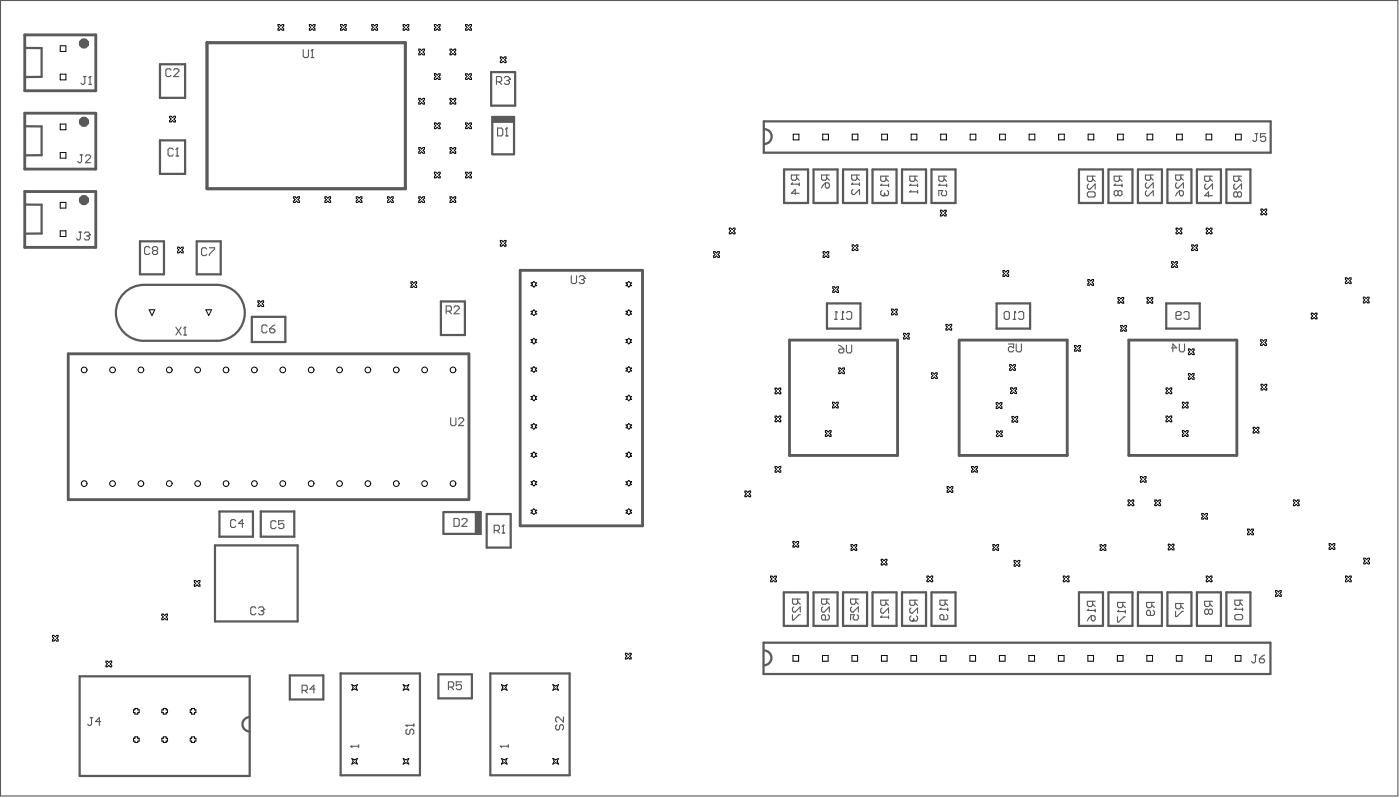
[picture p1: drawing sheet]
<svg xmlns="http://www.w3.org/2000/svg" width="417mm" height="237mm" viewBox="0 0 417 237" stroke-linecap="round" stroke-linejoin="round" font-family="sans-serif">
<g fill="none" stroke="#5a5a5a" stroke-width=".67">
<path d="M7.4 14.3h5v8.6h-5M55.1 19.1h-7.5v10h7.5M55.1 19.1h.1M55.1 19.1v10M7.4 37.6h5v8.6h-5M55.1 29.1h.1M146.3 21.5h7.1v9.9h-7.1zM146.7 36.2h6.3M227.5 36.1h151v9.3h-151zM47.6 41.8v9.9M47.6 51.7h.1M47.7 41.8h7.4"/>
<path d="M47.7 41.8h-.1M55.1 41.8h.1M55.1 41.8v9.9h-7.4M146.6 45.9v-11.1h6.5v11.1M146.6 45.9h6.5M233.5 50.4h7.2v10h-7.2zM242.3 50.4h7.2v10h-7.2zM251.1 50.4h7.1v10h-7.1zM259.9 50.4h7.1v10h-7.1zM268.7 50.4h7.1v10h-7.1zM277.4 50.4h7.2v10h-7.2zM321.4 50.4h7.1v10h-7.1z"/>
<path d="M330.1 50.4h7.2v10h-7.2zM338.9 50.4h7.2v10h-7.2zM347.7 50.4h7.2v10h-7.2zM356.5 50.4h7.1v10h-7.1zM365.3 50.4h7.1v10h-7.1zM7.4 60.9h5v8.6h-5M41.7 71.8h7.1v9.8h-7.1zM58.6 71.8h7.1v9.8h-7.1zM43 84.7h21.6M75 94.3h10v7.4l-10 .1zM131.3 89.7h7.2v10h-7.2zM246.3 90.3h9.9l.1 7.4-10 .1z"/>
<path d="M246.3 97.7v.1M296.8 90.3h10v7.4l-9.9 .1zM306.8 97.7v.1M347.4 97.7v.1M347.4 97.8h9.9M357.3 97.7v.1M357.3 97.7v-7.4h-9.9v7.4M43 101.4h21.6M65.4 159.6v.1M65.4 152.2v7.4M65.4 159.7h9.9M65.4 152.2h9.9v7.5"/>
<path d="M65.4 152.2h.1M75.3 159.7h.1M77.7 152.2v7.5h9.9M77.7 152.2h.1M77.7 152.2h9.9M87.6 152.2h.1M87.7 159.6l-.1 .1M87.7 152.2v7.4M132.1 152.4h11.1v6.4h-11.1zM141.7 152.4v6.4M145 152.9h7.1v10h-7.1zM64 162.3h24.6v22.6h-24.6z"/>
<path d="M233.5 176.2h7.1v10h-7.1zM242.3 176.2h7.2v10h-7.2zM251.1 176.2h7.1v10h-7.1zM259.9 176.2h7.1v10h-7.1zM268.7 176.2h7.1v10h-7.1zM277.4 176.2h7.2v10h-7.2zM321.4 176.2h7.1v10h-7.1zM330.1 176.2h7.2v10h-7.2zM338.9 176.2h7.2v10h-7.2zM347.7 176.2h7.2v10h-7.2zM356.5 176.2h7.1v10h-7.1zM365.3 176.2h7.1v10h-7.1z"/>
<path d="M227.4 191.2h151v9.3h-151zM23.7 201.2h50.7v29.7h-50.7zM74.4 201.2h.1M86.3 200.9h10v7.2h-10zM101.5 200.4h23.6v30.3h-23.6zM101.5 200.4h.1M130.6 200.6h9.9v7.2h-9.9zM146.1 200.4h23.6v30.3h-23.7z"/>
</g>
<path d="M7.4 10.4h21.1v16.6h-21.1zM61.7 12.7h59v43.5h-59zM7.4 33.7h21.1v16.6h-21.1zM7.4 57h21.1v16.6h-21.1zM154.9 80.4h36.5v76h-36.5zM139.6 105.3h-119.3v43.4h119.3M139.7 105.3v43.4M235.2 101.2h32.1v34.3h-32.1zM285.7 101.2h32.2l-.1 34.3h-32.1zM336.2 101.2h32.2l-.1 34.3h-32.1z" fill="none" stroke="#5a5a5a" stroke-width=".85"/>
<g fill="#5a5a5a">
<path d="M146.7 34.8h6.3v1.4h-6.3z" fill-rule="evenodd"/>
<path d="M141.8 152.4h1.4v6.3h-1.4z" fill-rule="evenodd"/>
</g>
<path d="M50.9 20.8l-.3-.3h-.8l-.4 .3v1.6l.4 .4h.8l.3-.4M51.7 20.8l.4-.3h.8l.4 .3v.4l-1.6 1.6h1.6M51.6 44.5l-.4-.4h-.8l-.3 .4v1.5l.3 .4h.8l.4-.4M52.4 46.4h.8M52.8 44.1v2.3" fill="none" stroke="#5a5a5a" stroke-width=".33"/>
<circle cx="52.8" cy="44.1" r=".17" fill="#5a5a5a"/>
<path d="M373.9 39.8h.8M374.3 39.8v1.9l-.4 .4h-.4l-.4-.4M377 39.8h-1.6v1.1l1.2-.4 .4 .4v.8l-.4 .4h-.8l-.4-.4M52.8 44.1l-.4 .4M132.9 92.6h1.2l.3-.4v-.8l-.3-.4h-1.2v2.4M133.7 92.6l.7 .8M135.2 91.4l.4-.4h.8l.4 .4v.4l-1.6 1.6h1.6M134.2 124.3v1.9l.4 .4h.8l.4-.4v-1.9M136.6 124.7l.3-.4h.8l.4 .4v.4l-1.5 1.5h1.5M76.2 181l-.4-.4h-.7l-.4 .4v1.5l.4 .4h.7l.4-.4M77 181l.4-.4h.8l.4 .4v.3" fill="none" stroke="#5a5a5a" stroke-width=".33"/>
<circle cx="78.6" cy="181.3" r=".17" fill="#5a5a5a"/>
<path d="M77.8 181.7h.4M78.2 181.7l.4 .4v.4l-.4 .4h-.8l-.4-.4M78.6 181.3l-.4 .4M120.9 215.8h2.3M121.3 217l-.4 .3v.8l.4 .4h.4l.4-.4v-.8l.4-.3h.4l.3 .3v.8l-.3 .4M123.2 215.4v.8" fill="none" stroke="#5a5a5a" stroke-width=".33"/>
<circle cx="120.9" cy="215.8" r=".17" fill="#5a5a5a"/>
<path d="M120.9 215.8l.4 .4M104.5 222h2.3M106.8 221.6v.8" fill="none" stroke="#5a5a5a" stroke-width=".33"/>
<circle cx="104.5" cy="222" r=".17" fill="#5a5a5a"/>
<path d="M165.9 215.6l-.4 .4v.8l.4 .4h.4l.4-.4v-.8l.4-.4h.3l.4 .4v.8l-.4 .4M167.8 213.3v1.5l-1.5-1.5h-.4l-.4 .4v.8l.4 .3M104.5 222l.4 .4M149.1 222h2.3M151.4 221.6v.8" fill="none" stroke="#5a5a5a" stroke-width=".33"/>
<circle cx="149.1" cy="222" r=".17" fill="#5a5a5a"/>
<path d="M148.2 38.1h1.2l.4 .4v1.5l-.4 .4h-1.2zM150.9 38.1v2.3M150.5 40.4h.8M249.8 102.7l.8 .4 .7 .7M250.2 103.8h1.1v.8l-.4 .4h-.7l-.4-.4v-.4zM252.1 102.7v1.9l.4 .4h.8l.4-.4v-1.9M300.4 102.3h1.5v1.2l-1.2-.4-.3 .4v.8l.3 .4h.8l.4-.4M302.7 102.3v2l.4 .4h.7l.4-.4v-2M348.9 103.5h1.6l-1.2-1.2v2.4M351.3 102.3v2l.3 .4h.8l.4-.4v-2M149.1 222l.3 .4" fill="none" stroke="#5a5a5a" stroke-width=".33"/>
<circle cx="150.9" cy="38.1" r=".17" fill="#5a5a5a"/>
<g fill="none" stroke="#5a5a5a" stroke-width=".33">
<path d="M150.9 38.1l-.4 .4M79.6 97.1l-.4-.4h-.8l-.4 .4v1.5l.4 .4h.8l.4-.4M80.3 97.8h1.2l.4 .4v.4l-.4 .4h-.8l-.4-.4zM81.9 96.7l-.8 .4-.8 .7M301.8 95h.8M302.2 92.7v2.3M303.3 93.1l.4-.4h.8l.4 .4v1.5l-.4 .4h-.8l-.4-.4M350.3 93.9h1.1l.4-.4v-.4l-.4-.4h-.8l-.3 .4v1.5l.3 .4h.8l.4-.4M352.6 93.1l.4-.4h.8l.3 .4v1.5l-.3 .4h-.8l-.4-.4M82.2 155.3l-.4-.4h-.7l-.4 .4v1.6l.4 .4h.7l.4-.4M84.5 154.9h-1.5v1.2l1.2-.4 .3 .4v.8l-.3 .4h-.8l-.4-.4M135.2 154.3h1.2l.4 .4v1.5l-.4 .4h-1.2z"/>
<path d="M137.6 154.7l.3-.4h.8l.4 .4v.3l-1.5 1.6h1.5"/>
</g>
<circle cx="302.2" cy="92.7" r=".17" fill="#5a5a5a"/>
<path d="M250.6 95h.7M250.9 92.7v2.3M252.1 93.1l.4-.4h.8l.4 .4v1.5l-.4 .4h-.8l-.4-.4M299.5 92.7h.7l.4 .4v1.5l-.4 .4h-.7l-.4-.4v-1.5zM302.2 92.7l.4 .4" fill="none" stroke="#5a5a5a" stroke-width=".33"/>
<circle cx="250.9" cy="92.7" r=".17" fill="#5a5a5a"/>
<path d="M248.6 95h.8M249 92.7v2.3M250.9 92.7l.4 .4" fill="none" stroke="#5a5a5a" stroke-width=".33"/>
<circle cx="249" cy="92.7" r=".17" fill="#5a5a5a"/>
<path d="M249 92.7l.4 .4M147.2 157.8h1.2l.4-.4v-.7l-.4-.4h-1.2v2.3M148 157.8l.8 .8M149.5 158.6h.8M149.9 156.3v2.3M26.9 213.5h.8M27.3 213.5v2l-.4 .3h-.4l-.4-.3M30 214.7h-1.6l1.2-1.2v2.3" fill="none" stroke="#5a5a5a" stroke-width=".33"/>
<circle cx="149.9" cy="156.3" r=".17" fill="#5a5a5a"/>
<path d="M147.9 24.3h1.1l.4-.3v-.8l-.4-.4h-1.1v2.3M148.6 24.3l.8 .8M150.2 23.2l.4-.4h.8l.3 .4v.4M149.9 156.3l-.4 .4" fill="none" stroke="#5a5a5a" stroke-width=".33"/>
<circle cx="151.7" cy="23.6" r=".17" fill="#5a5a5a"/>
<g fill="none" stroke="#5a5a5a" stroke-width=".33">
<path d="M151 24h.4M151.4 24l.3 .3v.4l-.3 .4h-.8l-.4-.4M151.7 23.6l-.3 .4M245.8 54.4l-.7 .8-.4 .8M245.8 54.4h.8l.4 .4v.8l-.4 .4h-.4l-.4-.4zM246.2 52.1v1.1l-.4 .4h-.7l-.4-.4v-1.1h2.3M246.2 52.9l.8 .7M343 179.2v1.2l-.3 .4h-.8l-.4-.4v-1.2h2.3M351.7 179.6v1.1l-.4 .4h-.8l-.4-.4v-1.1h2.4M360.3 178.9v1.2l-.3 .4h-.8l-.4-.4v-1.2h2.3M360.3 179.7l.8 .8M369.3 178.6v1.1l-.4 .4h-.7l-.4-.4v-1.1h2.3"/>
<path d="M369.3 179.3l.8 .8M343 180l.8 .8M343.4 181.6l.4 .3v.8l-.4 .4h-1.5l-.4-.4v-.8l.4-.3h.4l.4 .3v1.2M350.1 181.9v1.5h.4l1.6-1.5h.4M351.7 180.3l.8 .8M360 181.6l-.4-.4h-.4l-.4 .4v.8l.4 .4h.4l.4-.4M360 181.6l.3-.4h.4l.4 .4v.8l-.4 .4h-.4l-.3-.4M360 181.6v.8M367.8 181.3h2.3M370.1 180.9v.8"/>
</g>
<circle cx="367.8" cy="181.3" r=".17" fill="#5a5a5a"/>
<path d="M271 55.1h2.3M272.5 52.4v1.2l-.4 .4h-.7l-.4-.4v-1.2h2.3M272.5 53.2l.8 .8M273.3 54.7v.8M368.2 180.9l-.4 .4M368.2 182.8h1.5l.4 .4v.8l-.4 .4h-1.5l-.4-.4v-.8z" fill="none" stroke="#5a5a5a" stroke-width=".33"/>
<circle cx="271" cy="55.1" r=".17" fill="#5a5a5a"/>
<path d="M271 57.1h2.3M271.4 54.7l-.4 .4M273.3 56.7v.8" fill="none" stroke="#5a5a5a" stroke-width=".33"/>
<circle cx="271" cy="57.1" r=".17" fill="#5a5a5a"/>
<path d="M253.7 54.8h2.3M255.2 52.1v1.1l-.4 .4h-.7l-.4-.4v-1.1h2.3M255.2 52.9l.8 .7M256 54.4v.8M271.4 56.7l-.4 .4" fill="none" stroke="#5a5a5a" stroke-width=".33"/>
<circle cx="253.7" cy="54.8" r=".17" fill="#5a5a5a"/>
<path d="M254.1 54.4l-.4 .4M254.1 56.3l-.4 .4v.8l.4 .4h.3l1.6-1.6v1.6M262.3 55.1h2.3M263.9 52.4v1.2l-.4 .4h-.8l-.4-.4v-1.2h2.3M263.9 53.2l.7 .8M264.6 54.7v.8" fill="none" stroke="#5a5a5a" stroke-width=".33"/>
<circle cx="262.3" cy="55.1" r=".17" fill="#5a5a5a"/>
<path d="M262.7 54.7l-.4 .4M262.7 56.7l-.4 .4v.7l.4 .4h.4" fill="none" stroke="#5a5a5a" stroke-width=".33"/>
<circle cx="263.1" cy="58.2" r=".17" fill="#5a5a5a"/>
<path d="M235.7 54.8h2.3M237.3 52.1v1.1l-.4 .4h-.8l-.4-.4v-1.1h2.3M237.3 52.9l.7 .7M238 54.4v.8M263.5 57.8l-.4 .4M263.5 57.5v.3M264.3 56.7l.3 .4v.7l-.3 .4h-.4l-.4-.4" fill="none" stroke="#5a5a5a" stroke-width=".33"/>
<circle cx="235.7" cy="54.8" r=".17" fill="#5a5a5a"/>
<path d="M236.1 54.4l-.4 .4M238 57.5h-2.3l1.2-1.2v1.6M279.6 55.1h2.3M281.2 52.4v1.2l-.4 .4h-.8l-.4-.4v-1.2h2.3M281.2 53.2l.7 .8M281.9 54.7v.8" fill="none" stroke="#5a5a5a" stroke-width=".33"/>
<circle cx="279.6" cy="55.1" r=".17" fill="#5a5a5a"/>
<path d="M280 54.7l-.4 .4M281.6 56.7l.3 .4v.7l-.3 .4h-.8l-.4-.4 .4-1.1h-1.2v1.5M325.4 178.9v1.2l-.4 .4h-.7l-.4-.4v-1.2h2.3M325.4 179.7l.8 .8M323.9 181.6h2.3M326.2 181.2v.8" fill="none" stroke="#5a5a5a" stroke-width=".33"/>
<circle cx="323.9" cy="181.6" r=".17" fill="#5a5a5a"/>
<path d="M334.4 179.2v1.2l-.4 .4h-.8l-.4-.4v-1.2h2.4M324.3 181.2l-.4 .4M325 183.2l-.7 .7-.4 .8M325 183.2h.8l.4 .4v.7l-.4 .4h-.4l-.4-.4zM332.8 181.9h2.4M334.4 180l.8 .8M335.2 181.6v.7" fill="none" stroke="#5a5a5a" stroke-width=".33"/>
<circle cx="332.8" cy="181.9" r=".17" fill="#5a5a5a"/>
<path d="M331.8 55.1h2.4M333.4 52.4v1.2l-.4 .4h-.8l-.4-.4v-1.2h2.4M333.4 53.2l.8 .8M334.2 54.7v.8M332.8 183.5v1.6h.4l1.6-1.6h.4M333.2 181.6l-.4 .3" fill="none" stroke="#5a5a5a" stroke-width=".33"/>
<circle cx="331.8" cy="55.1" r=".17" fill="#5a5a5a"/>
<path d="M332.2 54.7l-.4 .4M333 57.1l-.4-.4h-.4l-.4 .4v.7l.4 .4h.4l.4-.4M333 57.1l.4-.4h.4l.4 .4v.7l-.4 .4h-.4l-.4-.4M333 57.1v.7M281.5 178.6v1.1l-.4 .4h-.8l-.4-.4v-1.1h2.4M281.5 179.3l.8 .8M279.9 181.3h2.4M282.3 180.9v.8" fill="none" stroke="#5a5a5a" stroke-width=".33"/>
<circle cx="279.9" cy="181.3" r=".17" fill="#5a5a5a"/>
<path d="M324.3 54.7l-.4 .4v.8l.4 .4h.3l1.6-1.6v1.6M324.3 57.1h1.5l.4 .4v.7l-.4 .4h-1.5l-.4-.4v-.7zM325.4 52.4v1.2l-.4 .4h-.7l-.4-.4v-1.2h2.3M325.4 53.2l.8 .8M263.9 178.6v1.1l-.4 .4h-.8l-.4-.4v-1.1h2.3M263.9 179.3l.7 .8M262.3 183.6h2.3M262.7 180.9l-.4 .4v.8l.4 .3h.4l1.5-1.5v1.5M264.6 183.2v.8M280.3 180.9l-.4 .4M281.9 182.8l.4 .4v.8l-.4 .4h-1.6l-.4-.4v-.8l.4-.4h.4l.4 .4v1.2" fill="none" stroke="#5a5a5a" stroke-width=".33"/>
<circle cx="262.3" cy="183.6" r=".17" fill="#5a5a5a"/>
<path d="M341.6 54.4l-.4 .4v.8l.4 .4h.3l1.6-1.6v1.6M341.6 56.7l-.4 .4v.8l.4 .4h.3l1.6-1.6v1.6M342.7 52.1v1.1l-.4 .4h-.7l-.4-.4v-1.1h2.3M342.7 52.9l.8 .7M272.5 178.6v1.1l-.4 .4h-.7l-.4-.4v-1.1h2.3M272.5 179.3l.8 .8M262.7 183.2l-.4 .4M271.4 180.9l-.4 .4v.8l.4 .3h.3l1.6-1.5v1.5M271.4 183.2l-.4 .4v.8l.4 .4h.3" fill="none" stroke="#5a5a5a" stroke-width=".33"/>
<circle cx="271.7" cy="184.8" r=".17" fill="#5a5a5a"/>
<g fill="none" stroke="#5a5a5a" stroke-width=".33">
<path d="M350.5 54.4l-.4 .4v.8l.4 .4h.4l1.6-1.6v1.6M351.3 56.7h.8l.4 .4v.8l-.4 .4h-.4l-.4-.4zM351.3 56.7l-.8 .8-.4 .8M351.7 52.1v1.1l-.4 .4h-.8l-.4-.4v-1.1h2.4M351.7 52.9l.8 .7M359.2 54.7l-.4 .4v.8l.4 .4h.4l1.5-1.6v1.6M360.3 52.4v1.2l-.3 .4h-.8l-.4-.4v-1.2h2.3M360.3 53.2l.8 .8M361.1 58.2h-2.3l1.2-1.1v1.5M367.8 54.7l-.4 .4v.8l.4 .4h.4l1.6-1.6v1.6M368.6 57.5l-.4-.4h-.4l-.4 .4v.7l.4 .4h.4l.4-.4M368.6 57.5l.4-.4h.4l.4 .4v.7l-.4 .4h-.4l-.4-.4"/>
<path d="M368.6 57.5v.7M369 52.4v1.2l-.4 .4h-.8l-.4-.4v-1.2h2.4M369 53.2l.8 .8M52.4 97.3l1.5 2.4M53.9 97.3l-1.5 2.4M54.7 99.7h.8M55.1 97.3v2.4M237.6 178.2v1.2l-.4 .4h-.8l-.4-.4v-1.2h2.4M237.6 179l.8 .8M246.2 178.2v1.2l-.4 .4h-.7l-.4-.4v-1.2h2.3M246.2 179l.8 .8M254.9 178.2v1.2l-.4 .4h-.8l-.4-.4v-1.2h2.4"/>
<path d="M254.9 179l.8 .8M236 182.9v1.5h.4l1.6-1.5h.4M236.4 180.6l-.4 .3v.8l.4 .4h.4l1.6-1.5v1.5M245.1 180.6l-.4 .3v.8l.4 .4h.4l1.5-1.5v1.5M246.6 182.9l.4 .4v.8l-.4 .3h-1.5l-.4-.3v-.8l.4-.4h.4l.3 .4v1.1M253.7 180.6l-.4 .3v.8l.4 .4h.4l1.6-1.5v1.5M255.3 182.9l.4 .4v.8l-.4 .3h-.8l-.4-.3 .4-1.2h-1.2v1.5M272.1 184.4l-.4 .4M272.1 184v.4M272.9 183.2l.4 .4v.8l-.4 .4h-.4l-.4-.4"/>
</g>
<circle cx="55.1" cy="97.3" r=".17" fill="#5a5a5a"/>
<g fill="none" stroke="#5a5a5a" stroke-width=".33">
<path d="M44.6 73.8l-.4-.4h-.7l-.4 .4v1.5l.4 .4h.7l.4-.4M45.8 74.5l-.4-.3v-.4l.4-.4h.8l.3 .4v.4l-.3 .3M45.8 74.5l-.4 .4v.4l.4 .4h.8l.3-.4v-.4l-.3-.4M45.8 74.5h.8M61.6 74.1l-.4-.4h-.8l-.4 .4v1.6l.4 .3h.8l.4-.3M62.4 73.7h1.5v.4l-1.5 1.6v.3M55.1 97.3l-.4 .4M170.2 82v2l.3 .4h.8l.4-.4v-2M172.5 82.4l.4-.4h.8l.3 .4v.4M70.2 155l-.3-.4h-.8l-.4 .4v1.5l.4 .4h.8l.3-.4M72.6 155.8h-1.6l1.2-1.2v2.3M90 205.4h1.1l.4-.4v-.7l-.4-.4h-1.1v2.3"/>
<path d="M90.8 205.4l.7 .8M93.9 205h-1.6l1.2-1.1v2.3M133.6 204.4h1.1l.4-.4v-.7l-.4-.4h-1.1v2.3M134.3 204.4l.8 .8M137.4 202.9h-1.5v1.1l.8-.4h.4l.3 .4v.8l-.3 .4h-.8l-.4-.4"/>
</g>
<circle cx="174" cy="82.8" r=".17" fill="#5a5a5a"/>
<path d="M24.9 22.8h.8M25.3 22.8v1.9l-.4 .4h-.4l-.4-.4M26.4 25.1h.8M26.8 22.8v2.3M173.3 83.2h.4M173.7 83.2l.3 .4v.4l-.3 .4h-.8l-.4-.4M174 82.8l-.3 .4" fill="none" stroke="#5a5a5a" stroke-width=".33"/>
<circle cx="26.8" cy="22.8" r=".17" fill="#5a5a5a"/>
<path d="M26.8 22.8l-.4 .4M23.9 46.1h.8M24.3 46.1v1.9l-.4 .4h-.4l-.4-.4M25.4 46.5l.4-.4h.8l.4 .4v.4l-1.6 1.5h1.6M23.6 69.1h.7M23.9 69.1v1.9l-.3 .4h-.4l-.4-.4M25.1 69.4l.4-.3h.8l.4 .3v.4" fill="none" stroke="#5a5a5a" stroke-width=".33"/>
<circle cx="26.7" cy="69.8" r=".17" fill="#5a5a5a"/>
<path d="M90.3 14.8v1.9l.4 .4h.8l.4-.4v-1.9M92.6 17.1h.8M93 14.8v2.3M25.9 70.2h.4M26.3 70.2l.4 .4v.4l-.4 .4h-.8l-.4-.4M26.7 69.8l-.4 .4" fill="none" stroke="#5a5a5a" stroke-width=".33"/>
<circle cx="93" cy="14.8" r=".17" fill="#5a5a5a"/>
<path d="M.2 .2h416.2v236.6h-416.2zM93 14.8l-.4 .4M373.5 194.9h.8M373.9 194.9v1.9l-.4 .4h-.3l-.4-.4M375.1 196h1.2l.3 .4v.4l-.3 .4h-.8l-.4-.4zM376.6 194.9l-.7 .4-.8 .7" fill="none" stroke="#5a5a5a" stroke-width=".33"/>
<path d="M227.6 38.4a2.2 2.2 0 0 1 2.2 2.2 2.2 2.2 0 0 1-2.2 2.2M42.8 84.8a8.3 8.3 0 0 0-8.3 8.3 8.3 8.3 0 0 0 8.3 8.3M64.6 84.8a8.3 8.3 0 0 1 8.3 8.3 8.3 8.3 0 0 1-8.3 8.3M227.6 193.5a2.2 2.2 0 0 1 2.2 2.2 2.2 2.2 0 0 1-2.2 2.2M74.4 213.3a2.14 2.14 0 0 0-2.2 2.2 2.14 2.14 0 0 0 2.2 2.1" fill="none" stroke="#5a5a5a" stroke-width=".67"/>
<g fill="none" stroke="#5a5a5a" stroke-width="1.7">
<circle cx="25" cy="12.9" r=".68"/>
<circle cx="25" cy="36.2" r=".68"/>
<circle cx="25" cy="59.5" r=".68"/>
</g>
<g fill="none" stroke="#000" stroke-width=".3">
<path d="M17.9 13.6h1.7v1.7h-1.7zM82.8 7.3h.4l.5 .4 .4-.4h.4v.4l-.4 .4 .4 .5v.4h-.4l-.4-.4-.5 .4h-.4v-.4l.4-.5-.4-.4zM92.1 7.3h.5l.4 .4 .4-.4h.4v.4l-.4 .4 .4 .5v.4h-.4l-.4-.4-.4 .4h-.5v-.4l.5-.5-.5-.4zM101.4 7.3h.5l.4 .4 .4-.4h.4v.4l-.4 .4 .4 .5v.4h-.4l-.4-.4-.4 .4h-.5v-.4l.5-.5-.5-.4zM110.8 7.3h.4l.4 .4 .4-.4h.4v.4l-.4 .4 .4 .5v.4h-.4l-.4-.4-.4 .4h-.4v-.4l.4-.5-.4-.4zM120.1 7.3h.4l.4 .4 .4-.4h.5v.4l-.5 .4 .5 .5v.4h-.5l-.4-.4-.4 .4h-.4v-.4l.4-.5-.4-.4zM124.7 14.6h.5l.4 .4 .4-.4h.4v.4l-.4 .5 .4 .4v.4h-.4l-.4-.4-.4 .4h-.5v-.4l.5-.4-.5-.5zM129.4 7.3h.4l.4 .4 .5-.4h.4v.4l-.4 .4 .4 .5v.4h-.4l-.5-.4-.4 .4h-.4v-.4l.4-.5-.4-.4zM134 14.6h.5l.4 .4 .4-.4h.4v.4l-.4 .5 .4 .4v.4h-.4l-.4-.4-.4 .4h-.5v-.4l.5-.4-.5-.5zM138.7 7.3h.4l.5 .4 .4-.4h.4v.4l-.4 .4 .4 .5v.4h-.4l-.4-.4-.5 .4h-.4v-.4l.4-.5-.4-.4zM149 16.9h.4l.5 .5 .4-.5h.4v.5l-.4 .4 .4 .4v.4h-.4l-.4-.4-.5 .4h-.4v-.4l.4-.4-.4-.4zM17.9 22.1h1.7v1.7h-1.7z"/>
<path d="M17.9 36.9h1.7v1.7h-1.7zM50.5 34.6h.5l.4 .4 .4-.4h.4v.4l-.4 .4 .4 .5v.4h-.4l-.4-.4-.4 .4h-.5v-.4l.5-.5-.5-.4zM124.7 29.3h.5l.4 .4 .4-.4h.4v.4l-.4 .4 .4 .4v.5h-.4l-.4-.5-.4 .5h-.5v-.5l.5-.4-.5-.4zM129.4 36.6h.4l.4 .4 .5-.4h.4v.4l-.4 .4 .4 .5v.4h-.4l-.5-.4-.4 .4h-.4v-.4l.4-.5-.4-.4zM129.4 21.9h.4l.4 .5 .5-.5h.4v.5l-.4 .4 .4 .4v.4h-.4l-.5-.4-.4 .4h-.4v-.4l.4-.4-.4-.4zM134 29.3h.5l.4 .4 .4-.4h.4v.4l-.4 .4 .4 .4v.5h-.4l-.4-.5-.4 .5h-.5v-.5l.5-.4-.5-.4zM138.7 36.6h.4l.5 .4 .4-.4h.4v.4l-.4 .4 .4 .5v.4h-.4l-.4-.4-.5 .4h-.4v-.4l.4-.5-.4-.4zM138.7 21.9h.4l.5 .5 .4-.5h.4v.5l-.4 .4 .4 .4v.4h-.4l-.4-.4-.5 .4h-.4v-.4l.4-.4-.4-.4zM236.3 39.9h1.7v1.7h-1.7zM245 39.9h1.7v1.7h-1.7zM253.8 39.9h1.7v1.7h-1.7zM262.6 39.9h1.7v1.7h-1.7z"/>
<path d="M271.4 39.9h1.7v1.7h-1.7zM280.2 39.9h1.7v1.7h-1.7zM289 39.9h1.6v1.7h-1.6zM297.7 39.9h1.7v1.7h-1.7zM306.5 39.9h1.7v1.7h-1.7zM315.3 39.9h1.7v1.7h-1.7zM324.1 39.9h1.7v1.7h-1.7zM332.9 39.9h1.7v1.7h-1.7zM341.7 39.9h1.6v1.7h-1.6zM350.4 39.9h1.7v1.7h-1.7zM359.2 39.9h1.7v1.7h-1.7zM368 39.9h1.7v1.7h-1.7z"/>
<path d="M17.9 45.4h1.7v1.7h-1.7zM87.5 58.6h.4l.4 .4 .4-.4h.5v.4l-.5 .4 .5 .4v.4h-.5l-.4-.4-.4 .4h-.4v-.4l.4-.4-.4-.4zM96.8 58.6h.4l.4 .4 .5-.4h.4v.4l-.4 .4 .4 .4v.4h-.4l-.5-.4-.4 .4h-.4v-.4l.4-.4-.4-.4zM106.1 58.6h.4l.4 .4 .5-.4h.4v.4l-.4 .4 .4 .4v.4h-.4l-.5-.4-.4 .4h-.4v-.4l.4-.4-.4-.4zM115.4 58.6h.4l.5 .4 .4-.4h.4v.4l-.4 .4 .4 .4v.4h-.4l-.4-.4-.5 .4h-.4v-.4l.4-.4-.4-.4zM124.7 58.6h.5l.4 .4 .4-.4h.4v.4l-.4 .4 .4 .4v.4h-.4l-.4-.4-.4 .4h-.5v-.4l.5-.4-.5-.4zM124.7 43.9h.5l.4 .4 .4-.4h.4v.4l-.4 .5 .4 .4v.4h-.4l-.4-.4-.4 .4h-.5v-.4l.5-.4-.5-.5zM129.4 51.2h.4l.4 .5 .5-.5h.4v.5l-.4 .4 .4 .4v.4h-.4l-.5-.4-.4 .4h-.4v-.4l.4-.4-.4-.4zM134 58.6h.5l.4 .4 .4-.4h.4v.4l-.4 .4 .4 .4v.4h-.4l-.4-.4-.4 .4h-.5v-.4l.5-.4-.5-.4zM134 43.9h.5l.4 .4 .4-.4h.4v.4l-.4 .5 .4 .4v.4h-.4l-.4-.4-.4 .4h-.5v-.4l.5-.4-.5-.5zM138.7 51.2h.4l.5 .5 .4-.5h.4v.5l-.4 .4 .4 .4v.4h-.4l-.4-.4-.5 .4h-.4v-.4l.4-.4-.4-.4zM17.9 60.2h1.7v1.7h-1.7z"/>
<path d="M17.9 68.7h1.7v1.7h-1.7zM52.9 73.5h.4l.4 .5 .4-.5h.5v.5l-.5 .4 .5 .4v.4h-.5l-.4-.4-.4 .4h-.4v-.4l.4-.4-.4-.4zM149 71.5h.4l.5 .5 .4-.5h.4v.5l-.4 .4 .4 .4v.4h-.4l-.4-.4-.5 .4h-.4v-.4l.4-.4-.4-.4zM212.6 74.9h.4l.4 .4 .4-.4h.5v.4l-.5 .4 .5 .4v.5h-.5l-.4-.5-.4 .5h-.4v-.5l.4-.4-.4-.4zM217.2 67.9h.4l.5 .4 .4-.4h.4v.4l-.4 .4 .4 .4v.5h-.4l-.4-.5-.5 .5h-.4v-.5l.4-.4-.4-.4zM245.2 74.9h.4l.4 .4 .4-.4h.5v.4l-.5 .4 .5 .4v.5h-.5l-.4-.5-.4 .5h-.4v-.5l.4-.4-.4-.4zM253.8 72.9h.4l.5 .4 .4-.4h.4v.4l-.4 .4 .4 .4v.5h-.4l-.4-.5-.5 .5h-.4v-.5l.4-.4-.4-.4zM280.1 62.5h.4l.4 .5 .5-.5h.4v.5l-.4 .4 .4 .4v.4h-.4l-.5-.4-.4 .4h-.4v-.4l.4-.4-.4-.4zM349 77.9h.4l.4 .4 .4-.4h.5v.4l-.5 .4 .5 .4v.5h-.5l-.4-.5-.4 .5h-.4v-.5l.4-.4-.4-.4zM350.3 67.9h.4l.4 .4 .5-.4h.4v.4l-.4 .4 .4 .4v.5h-.4l-.5-.5-.4 .5h-.4v-.5l.4-.4-.4-.4zM355 72.9h.4l.4 .4 .4-.4h.4v.4l-.4 .4 .4 .4v.5h-.4l-.4-.5-.4 .5h-.4v-.5l.4-.4-.4-.4zM359.3 67.9h.4l.4 .4 .4-.4h.5v.4l-.5 .4 .5 .4v.5h-.5l-.4-.5-.4 .5h-.4v-.5l.4-.4-.4-.4z"/>
<path d="M375.6 62.2h.4l.4 .4 .5-.4h.4v.4l-.4 .5 .4 .4v.4h-.4l-.5-.4-.4 .4h-.4v-.4l.4-.4-.4-.5zM44.4 92.2h1.7l-.8 1.7zM61.3 92.2h1.7l-.8 1.7zM76.8 89.5h.4l.5 .4 .4-.4h.4v.4l-.4 .5 .4 .4v.4h-.4l-.4-.4-.5 .4h-.4v-.4l.4-.4-.4-.5zM122.4 83.9h.4l.4 .4 .5-.4h.4v.4l-.4 .4 .4 .4v.4h-.4l-.5-.4-.4 .4h-.4v-.4l.4-.4-.4-.4zM158.2 84.2h.4l.4-.5 .4 .5h.5l-.5 .4 .5 .4h-.5l-.4 .4-.4-.4h-.4l.4-.4zM158.2 92.6h.4l.4-.4 .4 .4h.5l-.5 .4 .5 .5h-.5l-.4 .4-.4-.4h-.4l.4-.5zM186.4 84.2h.5l.4-.5 .4 .5h.4l-.4 .4 .4 .4h-.4l-.4 .4-.4-.4h-.5l.5-.4zM186.4 92.6h.5l.4-.4 .4 .4h.4l-.4 .4 .4 .5h-.4l-.4 .4-.4-.4h-.5l.5-.5zM248 85.3h.5l.4 .4 .4-.4h.4v.4l-.4 .5 .4 .4v.4h-.4l-.4-.4-.4 .4h-.5v-.4l.5-.4-.5-.5zM265.5 92h.5l.4 .4 .4-.4h.4v.4l-.4 .4 .4 .4v.5h-.4l-.4-.5-.4 .5h-.5v-.5l.5-.4-.5-.4zM269.1 99.2h.4l.5 .4 .4-.4h.4v.4l-.4 .4 .4 .4v.5h-.4l-.4-.5-.5 .5h-.4v-.5l.4-.4-.4-.4z"/>
<path d="M281.8 96.5h.4l.4 .4 .4-.4h.5v.4l-.5 .4 .5 .5v.4h-.5l-.4-.4-.4 .4h-.4v-.4l.4-.5-.4-.4zM298.7 80.5h.5l.4 .4 .4-.4h.4v.4l-.4 .5 .4 .4v.4h-.4l-.4-.4-.4 .4h-.5v-.4l.5-.4-.5-.5zM324 83.2h.4l.5 .4 .4-.4h.4v.4l-.4 .4 .4 .5v.4h-.4l-.4-.4-.5 .4h-.4v-.4l.4-.5-.4-.4zM333 88.5h.4l.4 .4 .5-.4h.4v.4l-.4 .4 .4 .5v.4h-.4l-.5-.4-.4 .4h-.4v-.4l.4-.5-.4-.4zM333.8 96.8h.4l.5 .5 .4-.5h.4v.5l-.4 .4 .4 .4v.4h-.4l-.4-.4-.5 .4h-.4v-.4l.4-.4-.4-.4zM341.6 88.5h.5l.4 .4 .4-.4h.4v.4l-.4 .4 .4 .5v.4h-.4l-.4-.4-.4 .4h-.5v-.4l.5-.5-.5-.4zM390.6 93.2h.4l.4 .4 .4-.4h.4v.4l-.4 .4 .4 .4v.5h-.4l-.4-.5-.4 .5h-.4v-.5l.4-.4-.4-.4zM400.7 82.7h.4l.5 .4 .4-.4h.4v.4l-.4 .4 .4 .5v.4h-.4l-.4-.4-.5 .4h-.4v-.4l.4-.5-.4-.4zM406.1 88.4h.4l.4 .4 .4-.4h.5v.4l-.5 .5 .5 .4v.4h-.5l-.4-.4-.4 .4h-.4v-.4l.4-.4-.4-.5zM158.2 101.1h.4l.4-.5 .4 .5h.5l-.5 .4 .5 .4h-.5l-.4 .4-.4-.4h-.4l.4-.4zM158.2 109.5h.4l.4-.4 .4 .4h.5l-.5 .4 .5 .5h-.5l-.4 .4-.4-.4h-.4l.4-.5zM158.2 118h.4l.4-.4 .4 .4h.5l-.5 .4 .5 .4h-.5l-.4 .4-.4-.4h-.4l.4-.4z"/>
<path d="M186.4 101.1h.5l.4-.5 .4 .5h.4l-.4 .4 .4 .4h-.4l-.4 .4-.4-.4h-.5l.5-.4zM186.4 109.5h.5l.4-.4 .4 .4h.4l-.4 .4 .4 .5h-.4l-.4 .4-.4-.4h-.5l.5-.5zM186.4 118h.5l.4-.4 .4 .4h.4l-.4 .4 .4 .4h-.4l-.4 .4-.4-.4h-.5l.5-.4zM230.9 115.5h.4l.4 .4 .4-.4h.5v.4l-.5 .4 .5 .4v.5h-.5l-.4-.5-.4 .5h-.4v-.5l.4-.4-.4-.4zM248 119.7h.4l.4 .4 .4-.4h.5v.4l-.5 .4 .5 .4v.5h-.5l-.4-.5-.4 .5h-.4v-.5l.4-.4-.4-.4zM249.8 109.5h.4l.5 .4 .4-.4h.4v.4l-.4 .4 .4 .5v.4h-.4l-.4-.4-.5 .4h-.4v-.4l.4-.5-.4-.4zM277.4 110.9h.5l.4 .5 .4-.5h.4v.5l-.4 .4 .4 .4v.4h-.4l-.4-.4-.4 .4h-.5v-.4l.5-.4-.5-.4zM296.7 119.8h.4l.5 .4 .4-.4h.4v.4l-.4 .4 .4 .5v.4h-.4l-.4-.4-.5 .4h-.4v-.4l.4-.5-.4-.4zM300.7 108.5h.4l.5 .4 .4-.4h.4v.4l-.4 .4 .4 .5v.4h-.4l-.4-.4-.5 .4h-.4v-.4l.4-.5-.4-.4zM301 115.4h.5l.4 .4 .4-.4h.4v.4l-.4 .4 .4 .5v.4h-.4l-.4-.4-.4 .4h-.5v-.4l.5-.5-.5-.4zM320.1 102.8h.4l.4 .4 .4-.4h.5v.4l-.5 .4 .5 .4v.5h-.5l-.4-.5-.4 .5h-.4v-.5l.4-.4-.4-.4zM347.3 115.4h.4l.4 .5 .5-.5h.4v.5l-.4 .4 .4 .4v.4h-.4l-.5-.4-.4 .4h-.4v-.4l.4-.4-.4-.4z"/>
<path d="M352.2 119.7h.4l.4 .4 .4-.4h.5v.4l-.5 .4 .5 .4v.5h-.5l-.4-.5-.4 .5h-.4v-.5l.4-.4-.4-.4zM354 103.8h.4l.4 .4 .4-.4h.4v.4l-.4 .5 .4 .4v.4h-.4l-.4-.4-.4 .4h-.4v-.4l.4-.4-.4-.5zM354 111.1h.4l.4 .5 .4-.5h.4v.5l-.4 .4 .4 .4v.4h-.4l-.4-.4-.4 .4h-.4v-.4l.4-.4-.4-.4zM375.5 101.1h.4l.4 .4 .5-.4h.4v.4l-.4 .4 .4 .4v.5h-.4l-.5-.5-.4 .5h-.4v-.5l.4-.4-.4-.4zM375.6 114.3h.4l.5 .5 .4-.5h.4v.5l-.4 .4 .4 .4v.4h-.4l-.4-.4-.5 .4h-.4v-.4l.4-.4-.4-.4zM158.2 126.4h.4l.4-.4 .4 .4h.5l-.5 .5 .5 .4h-.5l-.4 .4-.4-.4h-.4l.4-.4zM158.2 134.9h.4l.4-.4 .4 .4h.5l-.5 .4 .5 .4h-.5l-.4 .5-.4-.5h-.4l.4-.4zM186.4 126.4h.5l.4-.4 .4 .4h.4l-.4 .5 .4 .4h-.4l-.4 .4-.4-.4h-.5l.5-.4zM186.4 134.9h.5l.4-.4 .4 .4h.4l-.4 .4 .4 .4h-.4l-.4 .5-.4-.5h-.5l.5-.4zM230.9 123.8h.4l.4 .4 .4-.4h.5v.4l-.5 .4 .5 .5v.4h-.5l-.4-.4-.4 .4h-.4v-.4l.4-.5-.4-.4zM230.9 138.8h.4l.4 .4 .4-.4h.5v.4l-.5 .4 .5 .4v.5h-.5l-.4-.5-.4 .5h-.4v-.5l.4-.4-.4-.4zM245.8 128.1h.5l.4 .4 .4-.4h.4v.4l-.4 .5 .4 .4v.4h-.4l-.4-.4-.4 .4h-.5v-.4l.5-.4-.5-.5z"/>
<path d="M289.4 138.8h.4l.5 .4 .4-.4h.4v.4l-.4 .4 .4 .4v.5h-.4l-.4-.5-.5 .5h-.4v-.5l.4-.4-.4-.4zM296.8 128.2h.4l.5 .4 .4-.4h.4v.4l-.4 .5 .4 .4v.4h-.4l-.4-.4-.5 .4h-.4v-.4l.4-.4-.4-.5zM301.4 123.9h.4l.5 .4 .4-.4h.4v.4l-.4 .4 .4 .5v.4h-.4l-.4-.4-.5 .4h-.4v-.4l.4-.5-.4-.4zM347.3 123.8h.4l.4 .4 .5-.4h.4v.4l-.4 .4 .4 .5v.4h-.4l-.5-.4-.4 .4h-.4v-.4l.4-.5-.4-.4zM352.2 128.1h.4l.4 .4 .4-.4h.5v.4l-.5 .5 .5 .4v.4h-.5l-.4-.4-.4 .4h-.4v-.4l.4-.4-.4-.5zM373.3 127.1h.4l.4 .4 .4-.4h.4v.4l-.4 .5 .4 .4v.4h-.4l-.4-.4-.4 .4h-.4v-.4l.4-.4-.4-.5zM158.2 143.3h.4l.4-.4 .4 .4h.5l-.5 .5 .5 .4h-.5l-.4 .4-.4-.4h-.4l.4-.4zM158.2 151.8h.4l.4-.4 .4 .4h.5l-.5 .4 .5 .4h-.5l-.4 .5-.4-.5h-.4l.4-.4zM186.4 143.3h.5l.4-.4 .4 .4h.4l-.4 .5 .4 .4h-.4l-.4 .4-.4-.4h-.5l.5-.4zM186.4 151.8h.5l.4-.4 .4 .4h.4l-.4 .4 .4 .4h-.4l-.4 .5-.4-.5h-.5l.5-.4zM221.9 146.1h.4l.4 .4 .4-.4h.5v.4l-.5 .4 .5 .5v.4h-.5l-.4-.4-.4 .4h-.4v-.4l.4-.5-.4-.4zM282.1 144.8h.4l.4 .4 .5-.4h.4v.4l-.4 .4 .4 .4v.5h-.4l-.5-.5-.4 .5h-.4v-.5l.4-.4-.4-.4z"/>
<path d="M336 148.8h.4l.4 .4 .5-.4h.4v.4l-.4 .4 .4 .4v.5h-.4l-.5-.5-.4 .5h-.4v-.5l.4-.4-.4-.4zM339.7 141.8h.4l.4 .4 .4-.4h.4v.4l-.4 .4 .4 .4v.5h-.4l-.4-.5-.4 .5h-.4v-.5l.4-.4-.4-.4zM344 148.8h.4l.4 .4 .4-.4h.5v.4l-.5 .4 .5 .4v.5h-.5l-.4-.5-.4 .5h-.4v-.5l.4-.4-.4-.4zM358 152.8h.4l.4 .4 .4-.4h.4v.4l-.4 .4 .4 .4v.4h-.4l-.4-.4-.4 .4h-.4v-.4l.4-.4-.4-.4zM371.6 157.4h.4l.4 .4 .5-.4h.4v.4l-.4 .5 .4 .4v.4h-.4l-.5-.4-.4 .4h-.4v-.4l.4-.4-.4-.5zM385.2 148.8h.5l.4 .4 .4-.4h.4v.4l-.4 .4 .4 .4v.5h-.4l-.4-.5-.4 .5h-.5v-.5l.5-.4-.5-.4zM57.9 172.7h.4l.4 .4 .4-.4h.5v.4l-.5 .5 .5 .4v.4h-.5l-.4-.4-.4 .4h-.4v-.4l.4-.4-.4-.5zM229.5 171.4h.5l.4 .4 .4-.4h.4v.4l-.4 .4 .4 .5v.4h-.4l-.4-.4-.4 .4h-.5v-.4l.5-.5-.5-.4zM236.2 161.1h.4l.4 .4 .5-.4h.4v.4l-.4 .4 .4 .4v.5h-.4l-.5-.5-.4 .5h-.4v-.5l.4-.4-.4-.4zM253.5 162h.4l.4 .4 .5-.4h.4v.4l-.4 .5 .4 .4v.4h-.4l-.5-.4-.4 .4h-.4v-.4l.4-.4-.4-.5zM262.5 166.4h.4l.4 .4 .4-.4h.5v.4l-.5 .4 .5 .5v.4h-.5l-.4-.4-.4 .4h-.4v-.4l.4-.5-.4-.4zM276.1 171.4h.4l.5 .4 .4-.4h.4v.4l-.4 .4 .4 .5v.4h-.4l-.4-.4-.5 .4h-.4v-.4l.4-.5-.4-.4z"/>
<path d="M295.7 162h.5l.4 .4 .4-.4h.4v.4l-.4 .5 .4 .4v.4h-.4l-.4-.4-.4 .4h-.5v-.4l.5-.4-.5-.5zM302.1 166.7h.4l.4 .5 .4-.5h.4v.5l-.4 .4 .4 .4v.4h-.4l-.4-.4-.4 .4h-.4v-.4l.4-.4-.4-.4zM316.7 171.4h.4l.4 .4 .5-.4h.4v.4l-.4 .4 .4 .5v.4h-.4l-.5-.4-.4 .4h-.4v-.4l.4-.5-.4-.4zM327.7 162.1h.4l.4 .4 .4-.4h.5v.4l-.5 .4 .5 .4v.5h-.5l-.4-.5-.4 .5h-.4v-.5l.4-.4-.4-.4zM348 161.9h.4l.4 .4 .4-.4h.5v.4l-.5 .5 .5 .4v.4h-.5l-.4-.4-.4 .4h-.4v-.4l.4-.4-.4-.5zM359.3 171.4h.4l.4 .4 .4-.4h.5v.4l-.5 .4 .5 .5v.4h-.5l-.4-.4-.4 .4h-.4v-.4l.4-.5-.4-.4zM379.9 175.7h.4l.5 .4 .4-.4h.4v.4l-.4 .5 .4 .4v.4h-.4l-.4-.4-.5 .4h-.4v-.4l.4-.4-.4-.5zM395.9 161.7h.4l.4 .5 .4-.5h.5v.5l-.5 .4 .5 .4v.4h-.5l-.4-.4-.4 .4h-.4v-.4l.4-.4-.4-.4zM400.7 171.4h.5l.4 .4 .4-.4h.4v.4l-.4 .4 .4 .5v.4h-.4l-.4-.4-.4 .4h-.5v-.4l.5-.5-.5-.4zM406.2 166.1h.4l.4 .4 .5-.4h.4v.4l-.4 .4 .4 .4v.5h-.4l-.5-.5-.4 .5h-.4v-.5l.4-.4-.4-.4zM15.6 189h.4l.5 .5 .4-.5h.4v.5l-.4 .4 .4 .4v.4h-.4l-.4-.4-.5 .4h-.4v-.4l.4-.4-.4-.4zM31.6 196.7h.4l.4 .4 .4-.4h.5v.4l-.5 .4 .5 .5v.4h-.5l-.4-.4-.4 .4h-.4v-.4l.4-.5-.4-.4z"/>
<path d="M48.2 182.7h.4l.5 .4 .4-.4h.4v.4l-.4 .5 .4 .4v.4h-.4l-.4-.4-.5 .4h-.4v-.4l.4-.4-.4-.5zM186.3 194.4h.4l.4 .4 .4-.4h.5v.4l-.5 .4 .5 .4v.5h-.5l-.4-.5-.4 .5h-.4v-.5l.4-.4-.4-.4zM236.2 195h1.7v1.7h-1.7zM245 195h1.7v1.7h-1.7zM253.8 195h1.6v1.7h-1.6zM262.5 195h1.7v1.7h-1.7zM271.3 195h1.7v1.7h-1.7zM280.1 195h1.7v1.7h-1.7zM288.9 195h1.7v1.7h-1.7zM297.7 195h1.7v1.7h-1.7zM306.4 195h1.7v1.7h-1.7zM315.2 195h1.7v1.7h-1.7z"/>
<path d="M324 195h1.7v1.7h-1.7zM332.8 195h1.7v1.7h-1.7zM341.6 195h1.7v1.7h-1.7zM350.4 195h1.7v1.7h-1.7zM359.1 195h1.7v1.7h-1.7zM367.9 195h1.7v1.7h-1.7zM40.2 210.8h.8v.4h.5v.8h-.5v.5h-.8v-.5h-.4v-.8h.4zM40.2 219.2h.8v.4h.5v.9h-.5v.4h-.8v-.4h-.4v-.9h.4zM48.6 210.8h.9v.4h.4v.8h-.4v.5h-.9v-.5h-.4v-.8h.4zM48.6 219.2h.9v.4h.4v.9h-.4v.4h-.9v-.4h-.4v-.9h.4zM57.1 210.8h.8v.4h.5v.8h-.5v.5h-.8v-.5h-.4v-.8h.4zM57.1 219.2h.8v.4h.5v.9h-.5v.4h-.8v-.4h-.4v-.9h.4z"/>
<path d="M104.8 203.7l.8 .4 .9-.4-.5 .8 .5 .9-.9-.4-.8 .4 .4-.9zM120.1 203.7l.8 .4 .9-.4-.5 .8 .5 .9-.9-.4-.8 .4 .4-.9zM149.4 203.7l.8 .4 .8-.4-.4 .8 .4 .9-.8-.4-.8 .4 .4-.9zM164.7 203.7l.8 .4 .8-.4-.4 .8 .4 .9-.8-.4-.8 .4 .4-.9zM104.8 225.7l.8 .4 .9-.4-.5 .8 .5 .8-.9-.4-.8 .4 .4-.8zM120.1 225.7l.8 .4 .9-.4-.5 .8 .5 .8-.9-.4-.8 .4 .4-.8zM149.4 225.7l.8 .4 .8-.4-.4 .8 .4 .8-.8-.4-.8 .4 .4-.8zM164.7 225.7l.8 .4 .8-.4-.4 .8 .4 .8-.8-.4-.8 .4 .4-.8z"/>
<circle cx="25.1" cy="110.1" r=".85"/>
<circle cx="33.5" cy="110.1" r=".85"/>
<circle cx="42" cy="110.1" r=".85"/>
<circle cx="50.4" cy="110.1" r=".85"/>
<circle cx="58.9" cy="110.1" r=".85"/>
<circle cx="67.3" cy="110.1" r=".85"/>
<circle cx="75.8" cy="110.1" r=".85"/>
<circle cx="84.2" cy="110.1" r=".85"/>
<circle cx="92.7" cy="110.1" r=".85"/>
<circle cx="101.1" cy="110.1" r=".85"/>
<circle cx="109.6" cy="110.1" r=".85"/>
<circle cx="118" cy="110.1" r=".85"/>
<circle cx="126.5" cy="110.1" r=".85"/>
<circle cx="134.9" cy="110.1" r=".85"/>
<circle cx="25.1" cy="143.9" r=".85"/>
<circle cx="33.5" cy="143.9" r=".85"/>
<circle cx="42" cy="143.9" r=".85"/>
<circle cx="50.4" cy="143.9" r=".85"/>
<circle cx="58.9" cy="143.9" r=".85"/>
<circle cx="67.3" cy="143.9" r=".85"/>
<circle cx="75.8" cy="143.9" r=".85"/>
<circle cx="84.2" cy="143.9" r=".85"/>
<circle cx="92.7" cy="143.9" r=".85"/>
<circle cx="101.1" cy="143.9" r=".85"/>
<circle cx="109.6" cy="143.9" r=".85"/>
<circle cx="118" cy="143.9" r=".85"/>
<circle cx="126.5" cy="143.9" r=".85"/>
<circle cx="134.9" cy="143.9" r=".85"/>
</g>
</svg>
